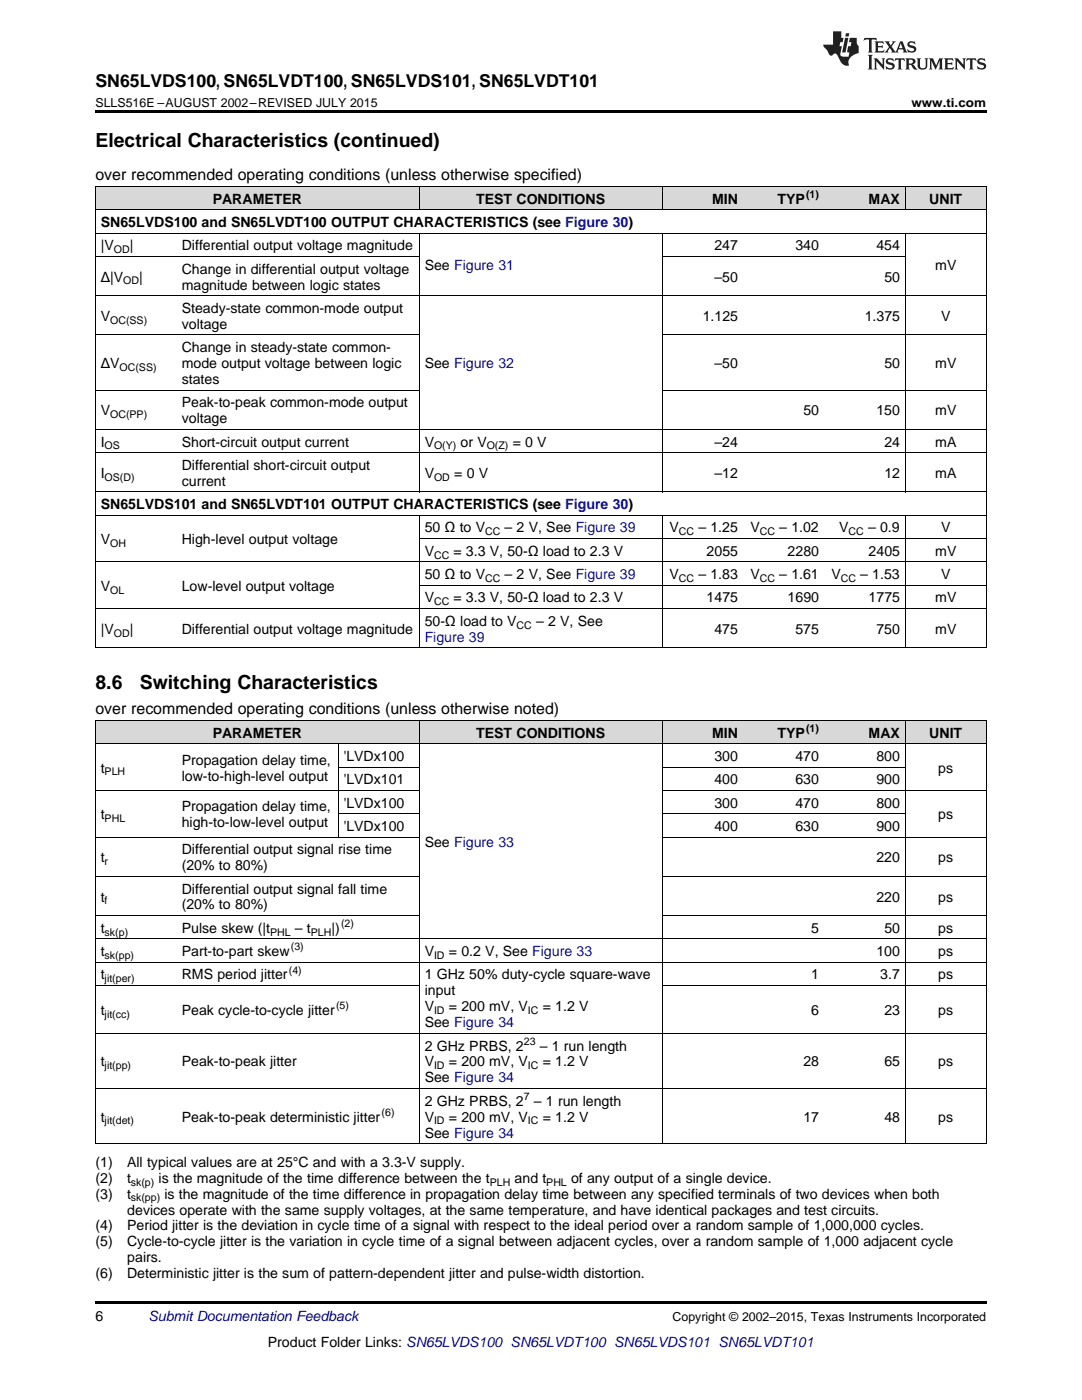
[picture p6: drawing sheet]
<svg xmlns="http://www.w3.org/2000/svg" width="216mm" height="279mm" viewBox="0 0 216 279" stroke-linecap="round" stroke-linejoin="round" font-family="sans-serif">
<defs><g id="words">
<g font-size="3.9">
<text x="19" y="29.3">Electrical Characteristics (continued)</text>
<text x="19" y="137.4">8.6</text>
<text x="27.9" y="137.4">Switching Characteristics</text>
</g>
<text font-size="3.5" x="19" y="17.3">SN65LVDS100, SN65LVDT100, SN65LVDS101, SN65LVDT101</text>
<g font-size="3.2">
<text x="19" y="36">over recommended operating conditions (unless otherwise specified)</text>
<text x="19" y="142.6">over recommended operating conditions (unless otherwise noted)</text>
</g>
<g font-size="2.8">
<text x="42.4" y="40.6">PARAMETER</text>
<text x="95" y="40.6">TEST CONDITIONS</text>
<text x="142.1" y="40.6">MIN</text>
<text x="155.1" y="40.6">TYP</text>
<text x="173.3" y="40.6">MAX</text>
<text x="185.4" y="40.6">UNIT</text>
<text x="20.1" y="45.3">SN65LVDS100 and SN65LVDT100 OUTPUT CHARACTERISTICS (see Figure 30)</text>
<text x="20.1" y="50">|V</text>
<text x="25.9" y="50">|</text>
<text x="36.3" y="50">Differential output voltage magnitude</text>
<text x="84.7" y="53.9">See Figure 31</text>
<text x="142.6" y="50">247</text>
<text x="158.7" y="50">340</text>
<text x="174.9" y="50">454</text>
<text x="186.6" y="53.9">mV</text>
<text x="20.1" y="56.2">Δ|V</text>
<text x="27.8" y="56.2">|</text>
<text x="36.3" y="54.6">Change in differential output voltage</text>
<text x="36.3" y="57.8">magnitude between logic states</text>
<text x="142.6" y="56.2">–50</text>
<text x="176.5" y="56.2">50</text>
<text x="20.1" y="64">V</text>
<text x="36.3" y="62.4">Steady-state common-mode output</text>
<text x="36.3" y="65.6">voltage</text>
<text x="140.2" y="64">1.125</text>
<text x="172.5" y="64">1.375</text>
<text x="187.8" y="64">V</text>
<text x="36.3" y="70.3">Change in steady-state common-</text>
<text x="20.1" y="73.4">ΔV</text>
<text x="36.3" y="73.4">mode output voltage between logic</text>
<text x="36.3" y="76.6">states</text>
<text x="84.7" y="73.4">See Figure 32</text>
<text x="142.6" y="73.4">–50</text>
<text x="176.5" y="73.4">50</text>
<text x="186.6" y="73.4">mV</text>
<text x="20.1" y="82.9">V</text>
<text x="36.3" y="81.3">Peak-to-peak common-mode output</text>
<text x="160.3" y="82.9">50</text>
<text x="174.9" y="82.9">150</text>
<text x="186.6" y="82.9">mV</text>
<text x="20.1" y="89.1">I</text>
<text x="36.3" y="84.5">voltage</text>
<text x="36.3" y="89.1">Short-circuit output current</text>
<text x="84.7" y="89.1">V</text>
<text x="91.9" y="89.1">or V</text>
<text x="102.3" y="89.1">= 0 V</text>
<text x="142.6" y="89.1">–24</text>
<text x="176.5" y="89.1">24</text>
<text x="186.6" y="89.1">mA</text>
<text x="20.1" y="95.4">I</text>
<text x="36.3" y="93.8">Differential short-circuit output</text>
<text x="84.7" y="95.4">V</text>
<text x="90.6" y="95.4">= 0 V</text>
<text x="142.6" y="95.4">–12</text>
<text x="176.5" y="95.4">12</text>
<text x="186.6" y="95.4">mA</text>
<text x="20.1" y="101.6">SN65LVDS101 and SN65LVDT101 OUTPUT CHARACTERISTICS (see Figure 30)</text>
<text x="36.3" y="96.9">current</text>
<text x="84.7" y="106.3">50 Ω to V</text>
<text x="100.7" y="106.3">– 2 V, See Figure 39</text>
<text x="133.6" y="106.3">V</text>
<text x="139.3" y="106.3">– 1.25</text>
<text x="149.8" y="106.3">V</text>
<text x="155.5" y="106.3">– 1.02</text>
<text x="167.5" y="106.3">V</text>
<text x="173.2" y="106.3">– 0.9</text>
<text x="187.8" y="106.3">V</text>
<text x="20.1" y="108.6">V</text>
<text x="36.3" y="108.6">High-level output voltage</text>
<text x="84.7" y="110.9">V</text>
<text x="90.5" y="110.9">= 3.3 V, 50-Ω load to 2.3 V</text>
<text x="141" y="110.9">2055</text>
<text x="157.2" y="110.9">2280</text>
<text x="173.3" y="110.9">2405</text>
<text x="186.6" y="110.9">mV</text>
<text x="20.1" y="117.9">V</text>
<text x="36.3" y="117.9">Low-level output voltage</text>
<text x="84.7" y="115.6">50 Ω to V</text>
<text x="100.7" y="115.6">– 2 V, See Figure 39</text>
<text x="133.6" y="115.6">V</text>
<text x="139.3" y="115.6">– 1.83</text>
<text x="149.8" y="115.6">V</text>
<text x="155.5" y="115.6">– 1.61</text>
<text x="165.9" y="115.6">V</text>
<text x="171.7" y="115.6">– 1.53</text>
<text x="187.8" y="115.6">V</text>
<text x="84.7" y="120.2">V</text>
<text x="84.7" y="124.9">50-Ω load to V</text>
<text x="90.5" y="120.2">= 3.3 V, 50-Ω load to 2.3 V</text>
<text x="107" y="124.9">– 2 V, See</text>
<text x="141" y="120.2">1475</text>
<text x="157.2" y="120.2">1690</text>
<text x="173.3" y="120.2">1775</text>
<text x="186.6" y="120.2">mV</text>
<text x="20.1" y="126.5">|V</text>
<text x="25.9" y="126.5">|</text>
<text x="36.3" y="126.5">Differential output voltage magnitude</text>
<text x="142.6" y="126.5">475</text>
<text x="158.7" y="126.5">575</text>
<text x="174.9" y="126.5">750</text>
<text x="186.6" y="126.5">mV</text>
<text x="42.4" y="147.2">PARAMETER</text>
<text x="95" y="147.2">TEST CONDITIONS</text>
<text x="142.1" y="147.2">MIN</text>
<text x="155.1" y="147.2">TYP</text>
<text x="173.3" y="147.2">MAX</text>
<text x="185.4" y="147.2">UNIT</text>
<text x="20.1" y="154.2">t</text>
<text x="36.3" y="152.6">Propagation delay time,</text>
<text x="36.3" y="155.8">low-to-high-level output</text>
<text x="68.6" y="151.9">'LVDx100</text>
<text x="142.6" y="151.9">300</text>
<text x="158.7" y="151.9">470</text>
<text x="174.9" y="151.9">800</text>
<text x="187.2" y="154.2">ps</text>
<text x="36.3" y="161.9">Propagation delay time,</text>
<text x="68.6" y="156.5">'LVDx101</text>
<text x="68.6" y="161.2">'LVDx100</text>
<text x="142.6" y="156.5">400</text>
<text x="142.6" y="161.2">300</text>
<text x="158.7" y="156.5">630</text>
<text x="158.7" y="161.2">470</text>
<text x="174.9" y="156.5">900</text>
<text x="174.9" y="161.2">800</text>
<text x="20.1" y="163.5">t</text>
<text x="36.3" y="165.1">high-to-low-level output</text>
<text x="68.6" y="165.8">'LVDx100</text>
<text x="142.6" y="165.8">400</text>
<text x="158.7" y="165.8">630</text>
<text x="174.9" y="165.8">900</text>
<text x="187.2" y="163.5">ps</text>
<text x="20.1" y="172.1">t</text>
<text x="36.3" y="170.5">Differential output signal rise time</text>
<text x="36.3" y="173.7">(20% to 80%)</text>
<text x="84.7" y="169">See Figure 33</text>
<text x="174.9" y="172.1">220</text>
<text x="187.2" y="172.1">ps</text>
<text x="20.1" y="179.9">t</text>
<text x="36.3" y="178.3">Differential output signal fall time</text>
<text x="174.9" y="179.9">220</text>
<text x="187.2" y="179.9">ps</text>
<text x="36.3" y="181.5">(20% to 80%)</text>
<text x="20.1" y="186.2">t</text>
<text x="20.1" y="190.8">t</text>
<text x="36.3" y="186.2">Pulse skew (|t</text>
<text x="36.3" y="190.8">Part-to-part skew</text>
<text x="58.8" y="186.2">– t</text>
<text x="66.1" y="186.2">|)</text>
<text x="84.7" y="190.8">V</text>
<text x="89.6" y="190.8">= 0.2 V, See Figure 33</text>
<text x="161.9" y="186.2">5</text>
<text x="174.9" y="190.8">100</text>
<text x="176.5" y="186.2">50</text>
<text x="187.2" y="186.2">ps</text>
<text x="187.2" y="190.8">ps</text>
<text x="20.1" y="195.5">t</text>
<text x="36.3" y="195.5">RMS period jitter</text>
<text x="84.7" y="195.5">1 GHz 50% duty-cycle square-wave</text>
<text x="161.9" y="195.5">1</text>
<text x="175.6" y="195.5">3.7</text>
<text x="187.2" y="195.5">ps</text>
<text x="20.1" y="202.6">t</text>
<text x="36.3" y="202.6">Peak cycle-to-cycle jitter</text>
<text x="84.7" y="198.6">input</text>
<text x="84.7" y="201.8">V</text>
<text x="89.6" y="201.8">= 200 mV, V</text>
<text x="108.3" y="201.8">= 1.2 V</text>
<text x="161.9" y="202.6">6</text>
<text x="176.5" y="202.6">23</text>
<text x="187.2" y="202.6">ps</text>
<text x="84.7" y="205">See Figure 34</text>
<text x="84.7" y="209.7">2 GHz PRBS, 2</text>
<text x="107.7" y="209.7">– 1 run length</text>
<text x="20.1" y="212.8">t</text>
<text x="36.3" y="212.8">Peak-to-peak jitter</text>
<text x="84.7" y="212.8">V</text>
<text x="89.6" y="212.8">= 200 mV, V</text>
<text x="108.3" y="212.8">= 1.2 V</text>
<text x="160.3" y="212.8">28</text>
<text x="176.5" y="212.8">65</text>
<text x="187.2" y="212.8">ps</text>
<text x="84.7" y="216">See Figure 34</text>
<text x="84.7" y="220.7">2 GHz PRBS, 2</text>
<text x="106.5" y="220.7">– 1 run length</text>
<text x="20.1" y="223.8">t</text>
<text x="36.3" y="223.8">Peak-to-peak deterministic jitter</text>
<text x="84.7" y="223.8">V</text>
<text x="84.7" y="227">See Figure 34</text>
<text x="89.6" y="223.8">= 200 mV, V</text>
<text x="108.3" y="223.8">= 1.2 V</text>
<text x="160.3" y="223.8">17</text>
<text x="176.5" y="223.8">48</text>
<text x="187.2" y="223.8">ps</text>
<text x="19" y="232.9">(1)</text>
<text x="25.4" y="232.9">All typical values are at 25°C and with a 3.3-V supply.</text>
<text x="19" y="236">(2)</text>
<text x="19" y="239.2">(3)</text>
<text x="25.4" y="236">t</text>
<text x="25.4" y="239.2">t</text>
<text x="31.6" y="236">is the magnitude of the time difference between the t</text>
<text x="32.8" y="239.2">is the magnitude of the time difference in propagation delay time between any specified terminals of two devices when both</text>
<text x="102.7" y="236">and t</text>
<text x="113.9" y="236">of any output of a single device.</text>
<text x="19" y="245.6">(4)</text>
<text x="25.4" y="245.6">Period jitter is the deviation in cycle time of a signal with respect to the ideal period over a random sample of 1,000,000 cycles.</text>
<text x="25.4" y="242.4">devices operate with the same supply voltages, at the same temperature, and have identical packages and test circuits.</text>
<text x="19" y="248.7">(5)</text>
<text x="25.4" y="248.7">Cycle-to-cycle jitter is the variation in cycle time of a signal between adjacent cycles, over a random sample of 1,000 adjacent cycle</text>
<text x="25.4" y="251.9">pairs.</text>
<text x="19" y="255.1">(6)</text>
<text x="25.4" y="255.1">Deterministic jitter is the sum of pattern-dependent jitter and pulse-width distortion.</text>
<text x="19" y="263.6">6</text>
<text x="53.4" y="268.9">Product Folder Links: SN65LVDS100 SN65LVDT100 SN65LVDS101 SN65LVDT101</text>
</g>
<text font-size="2.8" fill="#00f" x="84.7" y="128.1">Figure 39</text>
<text font-size="2.8" fill="#0000c8" x="29.6" y="263.6">Submit Documentation Feedback</text>
<g font-size="2.5">
<text x="19" y="21.4">SLLS516E –AUGUST 2002–REVISED JULY 2015</text>
<text x="181.9" y="21.4">www.ti.com</text>
<text x="134.2" y="263.6">Copyright © 2002–2015, Texas Instruments Incorporated</text>
</g>
<g font-size="2.1">
<text x="160.8" y="39.5">(1)</text>
<text x="22.7" y="50.5">OD</text>
<text x="24.6" y="56.8">OD</text>
<text x="22" y="64.6">OC(SS)</text>
<text x="23.8" y="74">OC(SS)</text>
<text x="22" y="83.4">OC(PP)</text>
<text x="20.9" y="89.7">OS</text>
<text x="86.6" y="89.7">O(Y)</text>
<text x="97.1" y="89.7">O(Z)</text>
<text x="20.9" y="95.9">OS(D)</text>
<text x="86.6" y="95.9">OD</text>
<text x="96.8" y="106.8">CC</text>
<text x="135.5" y="106.8">CC</text>
<text x="151.6" y="106.8">CC</text>
<text x="169.3" y="106.8">CC</text>
<text x="22" y="109.1">OH</text>
<text x="86.6" y="111.5">CC</text>
<text x="22" y="118.5">OL</text>
<text x="96.8" y="116.1">CC</text>
<text x="135.5" y="116.1">CC</text>
<text x="151.6" y="116.1">CC</text>
<text x="167.8" y="116.1">CC</text>
<text x="86.6" y="120.8">CC</text>
<text x="103.1" y="125.4">CC</text>
<text x="22.7" y="127">OD</text>
<text x="160.8" y="146.1">(1)</text>
<text x="20.9" y="154.8">PLH</text>
<text x="20.9" y="164.1">PHL</text>
<text x="20.9" y="172.6">r</text>
<text x="20.9" y="180.5">f</text>
<text x="68.1" y="185">(2)</text>
<text x="20.9" y="186.7">sk(p)</text>
<text x="20.9" y="191.4">sk(pp)</text>
<text x="53.9" y="186.7">PHL</text>
<text x="58" y="189.7">(3)</text>
<text x="62" y="186.7">PLH</text>
<text x="86.6" y="191.4">ID</text>
<text x="20.9" y="196">jit(per)</text>
<text x="57.6" y="194.3">(4)</text>
<text x="20.9" y="203.1">jit(cc)</text>
<text x="67" y="201.4">(5)</text>
<text x="86.6" y="202.4">ID</text>
<text x="105.3" y="202.4">IC</text>
<text x="104.5" y="208.5">23</text>
<text x="20.9" y="213.4">jit(pp)</text>
<text x="86.6" y="213.4">ID</text>
<text x="105.3" y="213.4">IC</text>
<text x="104.5" y="219.5">7</text>
<text x="20.9" y="224.4">jit(det)</text>
<text x="76.1" y="222.7">(6)</text>
<text x="86.6" y="224.4">ID</text>
<text x="105.3" y="224.4">IC</text>
<text x="26.1" y="236.6">sk(p)</text>
<text x="26.1" y="239.8">sk(pp)</text>
<text x="97.7" y="236.6">PLH</text>
<text x="109" y="236.6">PHL</text>
</g>
</g></defs>
<g fill="#d8d8d8">
<path d="M19 143.8h16.2v4.7h-16.2z"/>
<path d="M35.2 143.8h32.3v4.7h-32.3z"/>
<path d="M67.5 143.8h16.2v4.7h-16.2z"/>
<path d="M83.7 143.8h48.5v4.7h-48.5z"/>
<path d="M132.2 143.8h16.1v4.7h-16.1z"/>
<path d="M148.3 143.8h16.2v4.7h-16.2z"/>
<path d="M164.5 143.8h16.2v4.7h-16.2z"/>
<path d="M180.7 143.8h16.1v4.7h-16.1z"/>
<path d="M19 37.3h16.2v4.6h-16.2z"/>
<path d="M35.2 37.3h48.5v4.6h-48.5z"/>
<path d="M83.7 37.3h48.5v4.6h-48.5z"/>
<path d="M132.2 37.3h16.1v4.6h-16.1z"/>
<path d="M148.3 37.3h16.2v4.6h-16.2z"/>
<path d="M164.5 37.3h16.2v4.6h-16.2z"/>
<path d="M180.7 37.3h16.1v4.6h-16.1z"/>
</g>
<path d="M19 22h177.8v.5h-177.8zM19 228.2l.2 .1zM67.4 228.2l.1 .1zM83.6 228.2l.1 .1zM132.1 228.2l.1 .1zM148.2 228.2l.1 .1zM164.4 228.2l.1 .1zM180.6 228.2l.1 .1zM196.7 228.2l.1 .1zM19 259.7h177.8v.5h-177.8z" fill="#000"/>
<g fill="none" stroke="#000" stroke-width=".2">
<path d="M19 37.2h177.8M19.1 37.2v92.1M83.6 37.2v4.7M132.1 37.2v4.7M180.6 37.2v4.7M196.8 37.2v92.1M19 59h177.8M19 51.2h64.7M19 46.5h177.8M19 41.9h177.8M83.6 46.6v51.6M132.1 46.6v51.6"/>
<path d="M132.2 51.2h48.5M180.6 46.6v51.6M19 77.8h64.7M19 66.8h64.7M132.2 77.8h64.6M132.2 66.8h64.6M19 98.2h177.8M19 90.3h177.8M19 85.7h177.8M19 112.1h177.8M19 102.8h177.8M83.6 102.9v26.4"/>
<path d="M83.7 116.8h113.1M83.7 107.5h113.1M132.1 102.9v26.4M180.6 102.9v26.4M19 129.3h177.8M19 121.4h177.8M19 157.7h64.7M19 148.4h177.8M19 143.8h177.8M19.1 143.8v84.5M67.5 148.4v18.7M67.5 153.1h16.2"/>
<path d="M83.6 143.8v84.5M132.1 143.8v84.5M132.2 157.7h64.6M132.2 153.1h48.5M180.6 143.8v84.5M196.8 143.8v84.5M19 174.9h64.7M19 167.1h64.7M67.5 162.4h16.2M132.2 174.9h64.6M132.2 167.1h64.6M132.2 162.4h48.5"/>
<path d="M19 196.7h64.7M19 192h177.8M19 187.4h177.8M19 182.7h64.7M132.2 196.7h64.6M132.2 182.7h64.6M19 217.2h177.8M19 206.2h177.8M19 228.2h177.8"/>
</g>
<g fill="#231f20">
<path d="M172.5 7.6l-.1 .5 .4-.2h.6v.1v2.1l-.2 .4h.9l-.2-.4v-2.1l.1-.1h.5l.5 .2-.2-.5zM174.5 8.3l.2 .3v1.5l-.2 .4h1.8l.2-.6a1.04 1.04 0 0 1-1.3 .2v-.7h.6l.3 .2v-.6l-.3 .2h-.6v-.6l.8-.1 .4 .3-.2-.5zM176.5 8.3l.9 1.1-.9 1.1h.8l-.2-.2 .4-.7 .5 .7-.2 .2h1.5l-.2-.2 .2-.4h.9l.1 .4-.2 .2h1l-.3-.3-.7-1.9h-.5l-.9 2-.8-1 .9-1h-.8l.1 .3-.4 .5-.3-.6 .1-.2zM179.7 8.6l.4 1h-.7zM181.3 8.4a.63 .63 0 0 0-.2 .7 .63 .63 0 0 0 .6 .4l.6 .2 .1 .2a.75 .75 0 0 1-.7 .4 .75 .75 0 0 1-.6-.5l.1 .7 .1-.1a1.11 1.11 0 0 0 1.5-.6 1.13 1.13 0 0 0-1.2-.8l-.1-.4a1.04 1.04 0 0 1 1.2 .2l-.2-.5-.2 .1-.4-.2zM173.2 10.9l.2 .4v2.2l-.2 .4h1l-.3-.4v-2.2l.3-.4zM174.3 11.6l.3 .4v1.5l-.3 .4h.8l-.2-.4v-1.3l1.5 1.7v-1.9l.2-.4h-.7l.2 .4v.9l-1.1-1.3zM177 11.8a.62 .62 0 0 0-.2 .7 .62 .62 0 0 0 .6 .4l.6 .1 .1 .3a.76 .76 0 0 1-.7 .3 .76 .76 0 0 1-.7-.4l.2 .7 .1-.1a1.11 1.11 0 0 0 1.5-.6 1.13 1.13 0 0 0-1.2-.8l-.1-.4a1.04 1.04 0 0 1 1.2 .2l-.2-.6-.2 .1-.5-.1zM178.7 11.6l-.2 .6a.61 .61 0 0 1 .8-.3v1.6l-.2 .4h.9l-.2-.4v-1.6a.63 .63 0 0 1 .7 .3l-.1-.6zM180.6 11.6l.3 .4v1.5l-.3 .4h1l-.2-.2-.1-.8 .6 .2a.76 .76 0 0 0 1.2 .7l-1-1a.58 .58 0 0 0 .6-.5 .58 .58 0 0 0-.5-.6zM181.4 11.9h.1a.45 .45 0 0 1 .5 .1 .45 .45 0 0 1 .1 .5l-.8 .2zM182.9 11.6l.2 .2a2.17 2.17 0 0 0 .3 1.9 .99 .99 0 0 0 1.6-.6v-1.1l.2-.4h-.7l.2 .2a1.92 1.92 0 0 1-.2 1.8 .6 .6 0 0 1-.9-.5v-1.1l.2-.4zM185.4 11.6l.2 .4v1.5l-.2 .4h.7l-.2-.4v-1.4l.8 1.8 .8-1.8v1.4l-.2 .4h.9l-.2-.4v-1.5l.2-.4h-.8l-.6 1.5-.6-1.5zM188.4 11.6l.2 .4v1.5l-.2 .4h1.8l.1-.6a1.04 1.04 0 0 1-1.2 .1v-.6h.5l.4 .2v-.6l-.4 .2h-.5v-.7h.8l.3 .3-.1-.6zM190.5 11.6l.2 .4v1.5l-.2 .4h.7l-.2-.4v-1.3l1.5 1.7v-1.9l.2-.4h-.7l.2 .4v.9l-1.1-1.3zM192.9 11.6l-.1 .6a.61 .61 0 0 1 .7-.3l.1 1.6-.3 .4h1l-.3-.4 .1-1.6a.63 .63 0 0 1 .7 .3l-.1-.6zM195.2 11.8a.62 .62 0 0 0-.2 .7 .62 .62 0 0 0 .6 .4l.6 .1 .1 .3a.76 .76 0 0 1-.7 .3 .76 .76 0 0 1-.6-.4l.1 .7 .1-.1a1.11 1.11 0 0 0 1.6-.6 1.13 1.13 0 0 0-1.3-.8l-.1-.4a1.04 1.04 0 0 1 1.2 .2l-.1-.6-.2 .1-.5-.1z"/>
<path d="M166.2 6.3v2.6h-1.9v.4l.8 .9a.91 .91 0 0 0 1 .8 .56 .56 0 0 1 .5-.3 .56 .56 0 0 1 .5 .3l.4 .8a1.53 1.53 0 0 0 1.9 1.2 1.54 1.54 0 0 1 1-2.1l.9-.3v-1.4a1.52 1.52 0 0 1-.4-1.6h-1.3l-.2 .8h.5l-.2 .8h-.5l-.1 1v.2l.4 .1-.2 .8a1.93 1.93 0 0 1-1.6-.3l.3-1.8h-.5l.2-.8h.4l.2-.8h-.4v-1.3zM168.6 7.6l-.6 2.9h.7l.6-2.9zM168.8 6.6l-.1 .7h.6l.2-.7z"/>
</g>
<use href="#words"/>
</svg>
